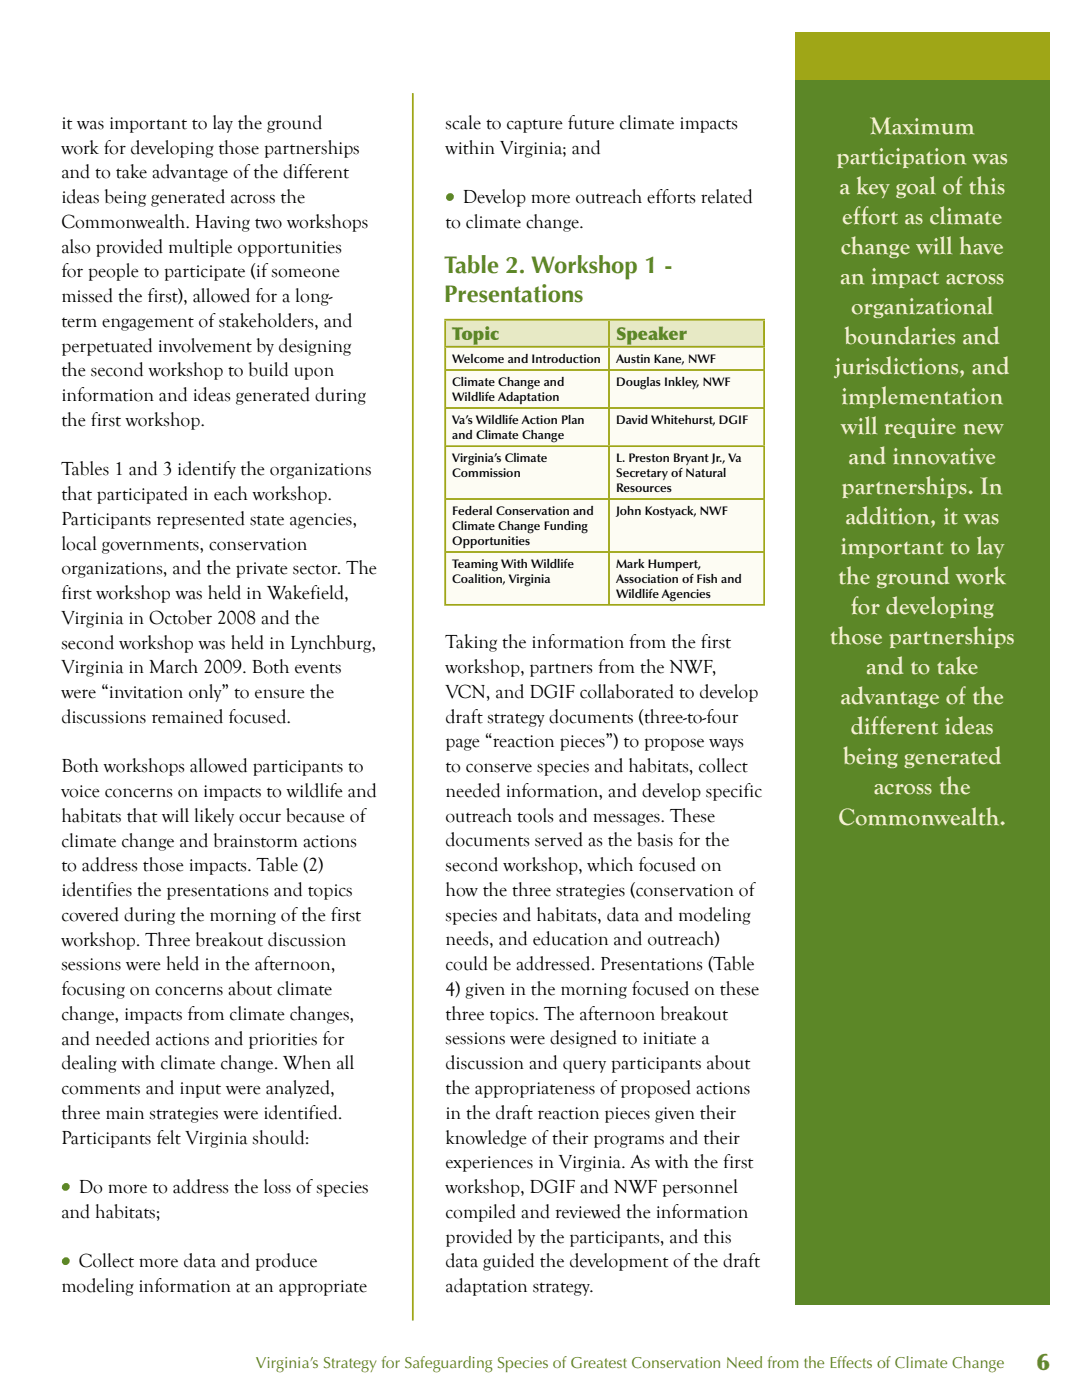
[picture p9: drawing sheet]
<svg xmlns="http://www.w3.org/2000/svg" width="216mm" height="279mm" viewBox="0 0 216 279" stroke-linecap="round" stroke-linejoin="round" font-family="sans-serif">
<defs><g id="words">
<g font-size="4.9" fill="#f6f1cd">
<text x="173.6" y="26.6">Maximum</text>
<text x="166.9" y="32.6">participation was</text>
<text x="167.5" y="38.6">a key goal of this</text>
<text x="168.1" y="44.6">effort as climate</text>
<text x="167.8" y="50.6">change will have</text>
<text x="167.6" y="56.6">an impact across</text>
<text x="169.8" y="62.6">organizational</text>
<text x="168.5" y="68.6">boundaries and</text>
<text x="166.6" y="74.6">jurisdictions, and</text>
<text x="167.9" y="80.6">implementation</text>
<text x="167.9" y="86.6">will require new</text>
<text x="169.3" y="92.6">and innovative</text>
<text x="167.9" y="98.6">partnerships. In</text>
<text x="168.7" y="104.6">addition, it was</text>
<text x="167.7" y="110.6">important to lay</text>
<text x="167.3" y="116.6">the ground work</text>
<text x="169.8" y="122.6">for developing</text>
<text x="165.6" y="128.6">those partnerships</text>
<text x="172.8" y="134.6">and to take</text>
<text x="167.7" y="140.6">advantage of the</text>
<text x="169.8" y="146.6">different ideas</text>
<text x="168.2" y="152.6">being generated</text>
<text x="174.3" y="158.6">across the</text>
<text x="167.3" y="164.5">Commonwealth.</text>
</g>
<g font-size="4.8" fill="#5c8727">
<text x="88.7" y="54.5">Table 2. Workshop 1 -</text>
<text x="88.7" y="60.2">Presentations</text>
</g>
<text font-size="4.6" fill="#926928" x="206.8" y="273.3">6</text>
<g font-size="3.9">
<text x="12.2" y="25.7">it was important to lay the ground</text>
<text x="88.9" y="25.7">scale to capture future climate impacts</text>
<text x="12.2" y="30.7">work for developing those partnerships</text>
<text x="12.2" y="35.6">and to take advantage of the different</text>
<text x="88.9" y="30.6">within Virginia; and</text>
<text x="12.2" y="40.5">ideas being generated across the</text>
<text x="92.4" y="40.5">Develop more outreach efforts related</text>
<text x="12.2" y="45.5">Commonwealth. Having two workshops</text>
<text x="88.9" y="45.5">to climate change.</text>
<text x="12.2" y="50.4">also provided multiple opportunities</text>
<text x="12.2" y="55.4">for people to participate (if someone</text>
<text x="12.2" y="60.3">missed the first), allowed for a long-</text>
<text x="12.2" y="65.2">term engagement of stakeholders, and</text>
<text x="12.2" y="70.2">perpetuated involvement by designing</text>
<text x="12.2" y="75.1">the second workshop to build upon</text>
<text x="12.2" y="80.1">information and ideas generated during</text>
<text x="12.2" y="85">the first workshop.</text>
<text x="12.2" y="94.9">Tables 1 and 3 identify the organizations</text>
<text x="12.2" y="99.8">that participated in each workshop.</text>
<text x="12.2" y="104.8">Participants represented state agencies,</text>
<text x="12.2" y="109.7">local governments, conservation</text>
<text x="12.2" y="114.6">organizations, and the private sector. The</text>
<text x="12.2" y="119.6">first workshop was held in Wakefield,</text>
<text x="12.2" y="124.5">Virginia in October 2008 and the</text>
<text x="12.2" y="129.5">second workshop was held in Lynchburg,</text>
<text x="88.9" y="129.4">Taking the information from the first</text>
<text x="12.2" y="134.4">Virginia in March 2009. Both events</text>
<text x="88.9" y="134.4">workshop, partners from the NWF,</text>
<text x="12.2" y="139.3">were “invitation only” to ensure the</text>
<text x="88.9" y="139.3">VCN, and DGIF collaborated to develop</text>
<text x="12.2" y="144.3">discussions remained focused.</text>
<text x="88.9" y="144.2">draft strategy documents (three-to-four</text>
<text x="88.9" y="149.2">page “reaction pieces”) to propose ways</text>
<text x="12.2" y="154.2">Both workshops allowed participants to</text>
<text x="88.9" y="154.1">to conserve species and habitats, collect</text>
<text x="12.2" y="159.1">voice concerns on impacts to wildlife and</text>
<text x="88.9" y="159.1">needed information, and develop specific</text>
<text x="12.2" y="164">habitats that will likely occur because of</text>
<text x="88.9" y="164">outreach tools and messages. These</text>
<text x="12.2" y="169">climate change and brainstorm actions</text>
<text x="12.2" y="173.9">to address those impacts. Table (2)</text>
<text x="88.9" y="168.9">documents served as the basis for the</text>
<text x="88.9" y="173.9">second workshop, which focused on</text>
<text x="12.2" y="178.9">identifies the presentations and topics</text>
<text x="88.9" y="178.8">how the three strategies (conservation of</text>
<text x="12.2" y="183.8">covered during the morning of the first</text>
<text x="88.9" y="183.8">species and habitats, data and modeling</text>
<text x="12.2" y="188.7">workshop. Three breakout discussion</text>
<text x="88.9" y="188.7">needs, and education and outreach)</text>
<text x="12.2" y="193.7">sessions were held in the afternoon,</text>
<text x="88.9" y="193.6">could be addressed. Presentations (Table</text>
<text x="12.2" y="198.6">focusing on concerns about climate</text>
<text x="12.2" y="203.6">change, impacts from climate changes,</text>
<text x="88.9" y="198.6">4) given in the morning focused on these</text>
<text x="88.9" y="203.5">three topics. The afternoon breakout</text>
<text x="12.2" y="208.5">and needed actions and priorities for</text>
<text x="88.9" y="208.5">sessions were designed to initiate a</text>
<text x="12.2" y="213.4">dealing with climate change. When all</text>
<text x="88.9" y="213.4">discussion and query participants about</text>
<text x="12.2" y="218.4">comments and input were analyzed,</text>
<text x="88.9" y="218.3">the appropriateness of proposed actions</text>
<text x="12.2" y="223.3">three main strategies were identified.</text>
<text x="88.9" y="223.3">in the draft reaction pieces given their</text>
<text x="12.2" y="228.3">Participants felt Virginia should:</text>
<text x="88.9" y="228.2">knowledge of their programs and their</text>
<text x="88.9" y="233.2">experiences in Virginia. As with the first</text>
<text x="15.7" y="238.1">Do more to address the loss of species</text>
<text x="88.9" y="238.1">workshop, DGIF and NWF personnel</text>
<text x="12.2" y="243">and habitats;</text>
<text x="88.9" y="243">compiled and reviewed the information</text>
<text x="88.9" y="248">provided by the participants, and this</text>
<text x="12.2" y="257.8">modeling information at an appropriate</text>
<text x="15.7" y="252.9">Collect more data and produce</text>
<text x="88.9" y="252.9">data guided the development of the draft</text>
<text x="88.9" y="257.9">adaptation strategy.</text>
</g>
<g font-size="3.5" fill="#5c8727">
<text x="90.2" y="67.8">Topic</text>
<text x="122.9" y="67.8">Speaker</text>
</g>
<text font-size="3.2" fill="#5c8727" x="51" y="272.9">Virginia’s Strategy for Safeguarding Species of Greatest Conservation Need from the Effects of Climate Change</text>
<g font-size="2.5">
<text x="90.2" y="72.4">Welcome and Introduction</text>
<text x="90.2" y="77.1">Climate Change and</text>
<text x="122.9" y="72.4">Austin Kane, NWF</text>
<text x="122.9" y="77.1">Douglas Inkley, NWF</text>
<text x="90.2" y="80">Wildlife Adaptation</text>
<text x="90.2" y="84.7">Va’s Wildlife Action Plan</text>
<text x="90.2" y="87.6">and Climate Change</text>
<text x="122.9" y="84.7">David Whitehurst, DGIF</text>
<text x="90.2" y="92.3">Virginia’s Climate</text>
<text x="90.2" y="95.2">Commission</text>
<text x="122.9" y="92.3">L. Preston Bryant Jr., Va</text>
<text x="122.9" y="95.2">Secretary of Natural</text>
<text x="122.9" y="98.2">Resources</text>
<text x="90.2" y="102.8">Federal Conservation and</text>
<text x="90.2" y="105.8">Climate Change Funding</text>
<text x="122.9" y="102.8">John Kostyack, NWF</text>
<text x="90.2" y="108.7">Opportunities</text>
<text x="90.2" y="113.4">Teaming With Wildlife</text>
<text x="122.9" y="113.4">Mark Humpert,</text>
<text x="90.2" y="116.3">Coalition, Virginia</text>
<text x="122.9" y="116.3">Association of Fish and</text>
<text x="122.9" y="119.3">Wildlife Agencies</text>
</g>
</g></defs>
<path d="M158.7 9h50.8v251.3h-50.8z" fill="#5c8727"/>
<path d="M158.7 6.4h50.9v9.5h-50.9z" fill="#9fa617"/>
<path d="M82.4 18.6v244.9" fill="none" stroke="#9fa617" stroke-width=".35"/>
<g fill="none" stroke="#5c8727" stroke-width=".71" stroke-linecap="butt">
<circle cx="89.8" cy="39.3" r=".42"/>
<circle cx="13.1" cy="236.8" r=".42"/>
<circle cx="13.1" cy="251.7" r=".42"/>
</g>
<path d="M88.8 63.8h32.7v5.4h-32.7zM121.5 63.8h31v5.4h-31z" fill="#e7e9c5"/>
<path d="M88.8 69.2h32.7v4.6h-32.7zM121.5 69.2h31v4.6h-31zM88.8 73.8h32.7v7.6h-32.7zM121.5 73.8h31v7.6h-31zM88.8 81.4h32.7v7.6h-32.7zM121.5 81.4h31v7.6h-31zM88.8 89h32.7v10.6h-32.7zM121.5 89h31v10.6h-31zM88.8 99.6h32.7v10.6h-32.7zM121.5 99.6h31v10.6h-31zM88.8 110.2h32.7v10.5h-32.7zM121.5 110.2h31v10.5h-31z" fill="#fdfcf3"/>
<g fill="none" stroke="#9fa617" stroke-width=".35">
<path d="M88.7 63.8h63.9M88.7 69.2h63.9M88.7 73.8h63.9M88.8 64v5M88.8 69.4v4.3M88.8 74v7.3M121.5 64v5M121.5 69.4v4.3M121.5 74v7.3M152.5 64v5M152.5 69.4v4.3M152.5 74v7.3"/>
<path d="M88.7 81.4h63.9M88.7 89h63.9M88.7 99.6h63.9M88.8 81.6v7.3M88.8 89.2v10.2M88.8 99.8v10.2M121.5 81.6v7.3M121.5 89.2v10.2M121.5 99.8v10.2M152.5 81.6v7.3M152.5 89.2v10.2M152.5 99.8v10.2"/>
<path d="M88.7 110.2h63.9M88.8 110.3v10.2M121.5 110.3v10.2M152.5 110.3v10.2M88.7 120.7h63.9"/>
</g>
<use href="#words"/>
</svg>
